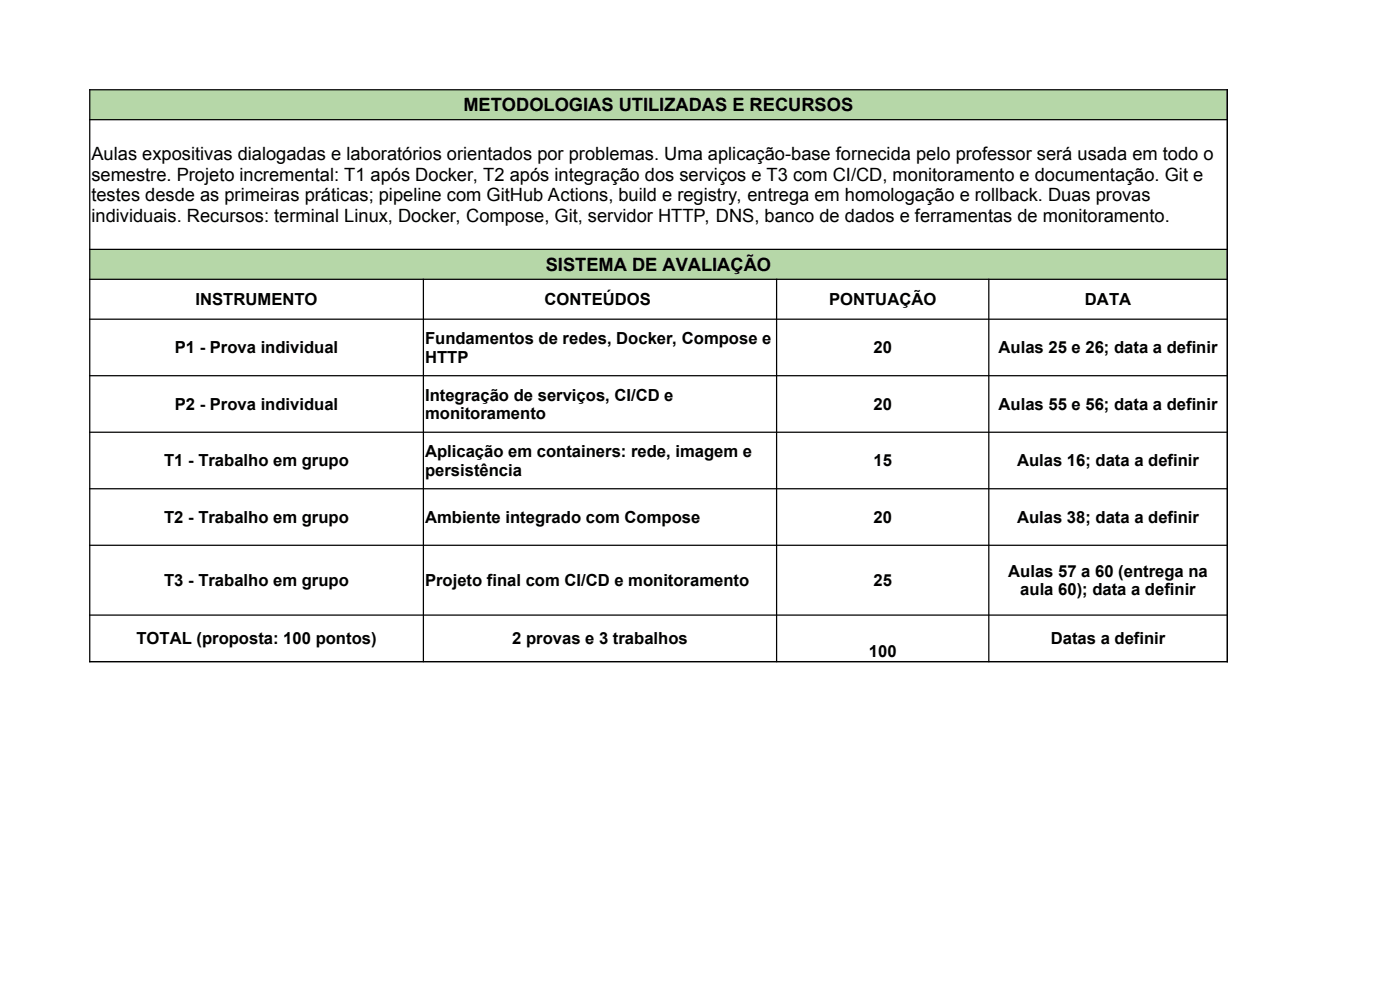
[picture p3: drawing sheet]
<svg xmlns="http://www.w3.org/2000/svg" width="297mm" height="210mm" viewBox="0 0 297 210" stroke-linecap="round" stroke-linejoin="round" font-family="sans-serif">
<defs><g id="words">
<g font-size="3.9">
<text x="98.3" y="23.6">METODOLOGIAS UTILIZADAS E RECURSOS</text>
<text x="19.4" y="34">Aulas expositivas dialogadas e laboratórios orientados por problemas. Uma aplicação-base fornecida pelo professor será usada em todo o</text>
<text x="19.4" y="38.3">semestre. Projeto incremental: T1 após Docker, T2 após integração dos serviços e T3 com CI/CD, monitoramento e documentação. Git e</text>
<text x="19.4" y="42.7">testes desde as primeiras práticas; pipeline com GitHub Actions, build e registry, entrega em homologação e rollback. Duas provas</text>
<text x="19.4" y="47">individuais. Recursos: terminal Linux, Docker, Compose, Git, servidor HTTP, DNS, banco de dados e ferramentas de monitoramento.</text>
<text x="115.8" y="57.4">SISTEMA DE AVALIAÇÃO</text>
</g>
<g font-size="3.5">
<text x="41.5" y="64.7">INSTRUMENTO</text>
<text x="115.5" y="64.7">CONTEÚDOS</text>
<text x="175.9" y="64.7">PONTUAÇÃO</text>
<text x="230.2" y="64.7">DATA</text>
<text x="37.1" y="75">P1 - Prova individual</text>
<text x="90.2" y="73">Fundamentos de redes, Docker, Compose e</text>
<text x="90.2" y="76.9">HTTP</text>
<text x="185.3" y="75">20</text>
<text x="211.8" y="75">Aulas 25 e 26; data a definir</text>
<text x="37.1" y="86.9">P2 - Prova individual</text>
<text x="90.2" y="85">Integração de serviços, CI/CD e</text>
<text x="90.2" y="88.9">monitoramento</text>
<text x="185.3" y="86.9">20</text>
<text x="211.8" y="86.9">Aulas 55 e 56; data a definir</text>
<text x="34.8" y="98.9">T1 - Trabalho em grupo</text>
<text x="90.2" y="97">Aplicação em containers: rede, imagem e</text>
<text x="90.2" y="100.9">persistência</text>
<text x="185.3" y="98.9">15</text>
<text x="215.8" y="98.9">Aulas 16; data a definir</text>
<text x="34.8" y="110.9">T2 - Trabalho em grupo</text>
<text x="90.2" y="110.9">Ambiente integrado com Compose</text>
<text x="185.3" y="110.9">20</text>
<text x="215.8" y="110.9">Aulas 38; data a definir</text>
<text x="34.8" y="124.3">T3 - Trabalho em grupo</text>
<text x="90.2" y="124.3">Projeto final com CI/CD e monitoramento</text>
<text x="185.3" y="124.3">25</text>
<text x="213.9" y="122.3">Aulas 57 a 60 (entrega na</text>
<text x="216.4" y="126.3">aula 60); data a definir</text>
<text x="29" y="136.7">TOTAL (proposta: 100 pontos)</text>
<text x="108.7" y="136.7">2 provas e 3 trabalhos</text>
<text x="222.9" y="136.7">Datas a definir</text>
<text x="184.3" y="139.3">100</text>
</g>
</g></defs>
<g fill="#b6d7a8">
<path d="M19 19h241.4v6.4h-241.4z" fill-rule="evenodd"/>
<path d="M19 52.9h241.4v6.4h-241.4z" fill-rule="evenodd"/>
</g>
<g fill="none" stroke="#000" stroke-width=".26">
<path d="M18.9 19h241.6M19 18.9v121.6M260.4 18.9v121.6M18.9 25.4h241.6M18.9 52.9h241.6M18.9 59.3h241.6M89.8 59.1v81.4M164.8 59.1v81.4M209.8 59.1v81.4M18.9 67.7h241.6M18.9 79.7h241.6M18.9 91.7h241.6"/>
<path d="M18.9 103.7h241.6M18.9 115.7h241.6M18.9 130.5h241.6M18.9 140.4h241.6"/>
</g>
<use href="#words"/>
</svg>
